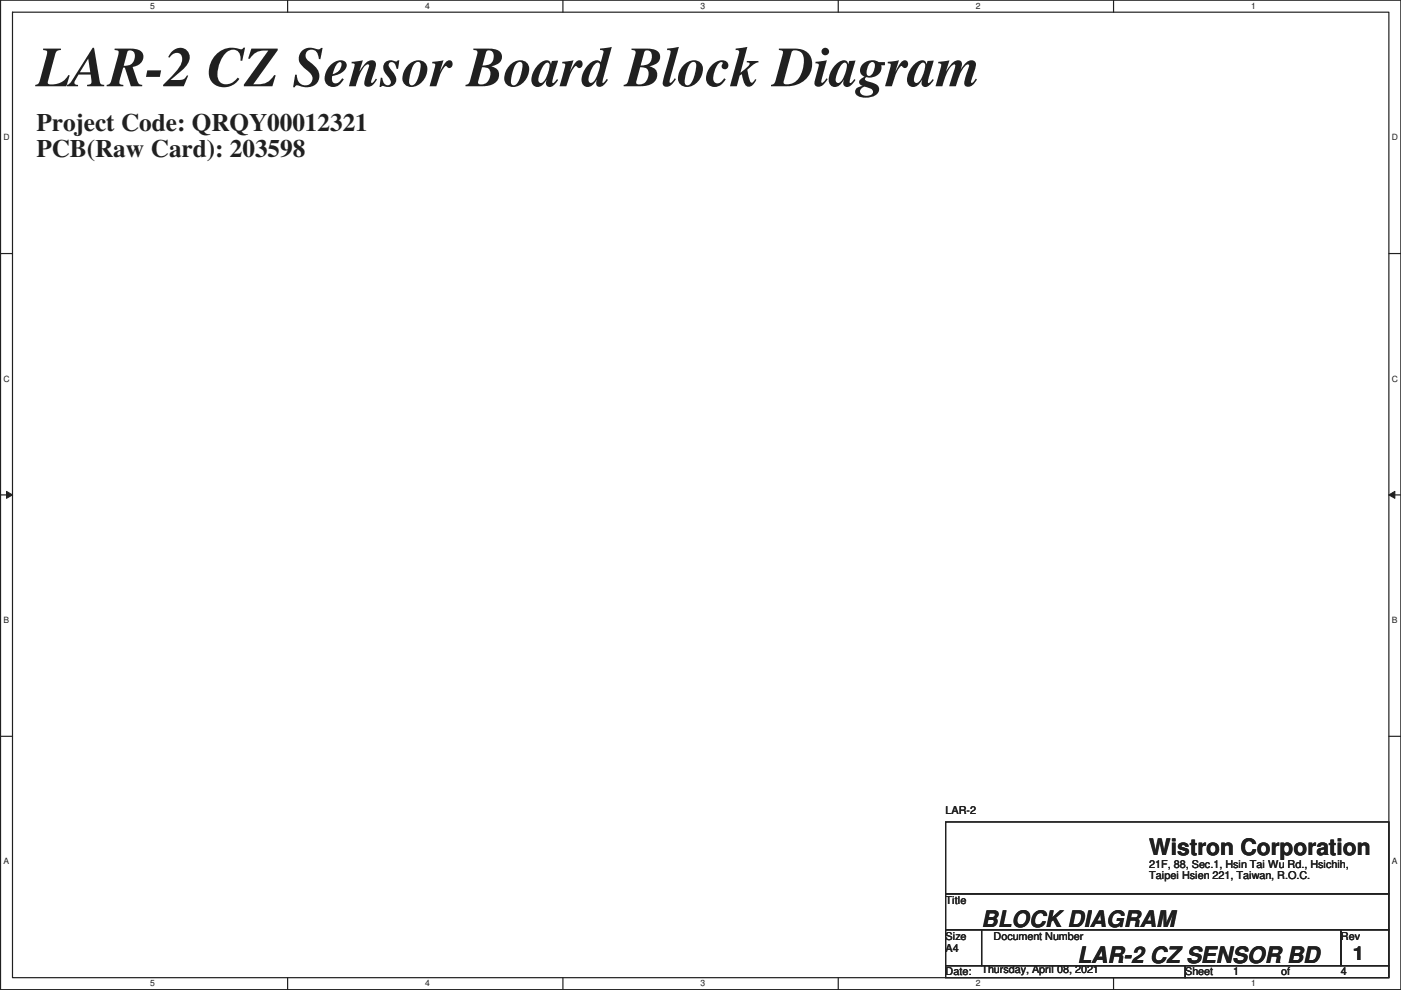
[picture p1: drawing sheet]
<svg xmlns="http://www.w3.org/2000/svg" width="297mm" height="210mm" viewBox="0 0 297 210" stroke-linecap="round" stroke-linejoin="round" font-family="sans-serif">
<defs><g id="words">
<text font-size="11.9" fill="#231f20" x="7.7" y="18.3">LAR-2 CZ Sensor Board Block Diagram</text>
<g font-size="5.3" fill="#231f20">
<text x="7.7" y="27.8">Project Code: QRQY00012321</text>
<text x="7.7" y="33.3">PCB(Raw Card): 203598</text>
</g>
<g font-size="4.8" fill="#231f20">
<text x="243.7" y="181.3">Wistron Corporation</text>
<text x="208.1" y="196.5">BLOCK DIAGRAM</text>
<text x="228.4" y="204.1">LAR-2 CZ SENSOR BD</text>
</g>
<text font-size="4.1" fill="#231f20" x="286.8" y="203.4">1</text>
<g font-size="2.3" fill="#231f20">
<text x="200.5" y="172.5">LAR-2</text>
<text x="243.7" y="184">21F, 88, Sec.1, Hsin Tai Wu Rd., Hsichih,</text>
<text x="200.5" y="191.6">Title</text>
<text x="243.7" y="186.3">Taipei Hsien 221, Taiwan, R.O.C.</text>
<text x="200.5" y="199.2">Size</text>
<text x="200.5" y="201.7">A4</text>
<text x="210.7" y="199.2">Document Number</text>
<text x="284.3" y="199.2">Rev</text>
<text x="200.5" y="206.8">Date:</text>
<text x="208.1" y="206.3">Thursday, April 08, 2021</text>
<text x="251.3" y="206.8">Sheet</text>
<text x="261.5" y="206.8">1</text>
<text x="271.6" y="206.8">of</text>
<text x="284.3" y="206.8">4</text>
</g>
<g font-size="1.8" fill="#231f20">
<text x="31.8" y="1.9">5</text>
<text x="90.1" y="1.9">4</text>
<text x="148.5" y="1.9">3</text>
<text x="206.9" y="1.9">2</text>
<text x="265.3" y="1.9">1</text>
<text x=".7" y="29.8">D</text>
<text x="295.1" y="29.8">D</text>
<text x=".7" y="80.9">C</text>
<text x="295.1" y="80.9">C</text>
<text x=".7" y="132.1">B</text>
<text x="295.1" y="132.1">B</text>
<text x=".7" y="183.3">A</text>
<text x="295.1" y="183.3">A</text>
<text x="31.8" y="209.2">5</text>
<text x="90.1" y="209.2">4</text>
<text x="148.5" y="209.2">3</text>
<text x="206.9" y="209.2">2</text>
<text x="265.3" y="209.2">1</text>
</g>
</g></defs>
<path d="M.1 0h296.9v209.8h-296.9zM2.6 2.6h291.9v204.7h-291.9z" fill="none" stroke="#231f20" stroke-width=".25"/>
<g fill="#fff">
<path d="M31.8 .3h1v2h-1z"/>
<path d="M31.8 207.5h1v2h-1z"/>
</g>
<path d="M61 0v2.6M61 207.3v2.5" fill="none" stroke="#231f20" stroke-width=".25"/>
<g fill="#fff">
<path d="M90.1 .3h1v2h-1z"/>
<path d="M90.1 207.5h1v2h-1z"/>
</g>
<path d="M119.4 0v2.6M119.4 207.3v2.5" fill="none" stroke="#231f20" stroke-width=".25"/>
<g fill="#fff">
<path d="M148.5 .3h1v2h-1z"/>
<path d="M148.5 207.5h1v2h-1z"/>
</g>
<path d="M177.7 0v2.6M177.7 207.3v2.5" fill="none" stroke="#231f20" stroke-width=".25"/>
<g fill="#fff">
<path d="M206.9 .3h1v2h-1z"/>
<path d="M206.9 207.5h1v2h-1z"/>
</g>
<path d="M236.1 0v2.6M236.1 207.3v2.5" fill="none" stroke="#231f20" stroke-width=".25"/>
<g fill="#fff">
<path d="M265.3 .3h.9v2h-.9z"/>
<path d="M265.3 207.5h.9v2h-.9z"/>
<path d="M.7 28.2h1.3v1.9h-1.3z"/>
<path d="M295.1 28.2h1.3v1.9h-1.3z"/>
<path d="M.7 79.3h1.3v2h-1.3z"/>
<path d="M295.1 79.3h1.3v2h-1.3z"/>
</g>
<path d="M.1 53.8h2.5M294.5 53.8h2.5" fill="none" stroke="#231f20" stroke-width=".25"/>
<g fill="#fff">
<path d="M.7 130.5h1.2v2h-1.2z"/>
<path d="M295.1 130.5h1.2v2h-1.2z"/>
</g>
<path d="M.1 104.9h2.5M294.5 104.9h2.5" fill="none" stroke="#231f20" stroke-width=".25"/>
<path d="M1.4 104.2l1.2 .7-1.2 .8z" fill="#231f20"/>
<path d="M1.4 104.2l1.2 .7-1.2 .8z" fill="none" stroke="#231f20" stroke-width=".21"/>
<path d="M294.5 104.9l1.2-.7v1.5z" fill="#231f20"/>
<path d="M294.5 104.9l1.2-.7v1.5z" fill="none" stroke="#231f20" stroke-width=".21"/>
<g fill="#fff">
<path d="M.7 181.7h1.2v2h-1.2z"/>
<path d="M295.1 181.7h1.2v2h-1.2z"/>
</g>
<path d="M.1 156.1h2.5M294.5 156.1h2.5M200.5 174.3h94v15.2h-94zM200.5 189.5h94v7.6h-94zM200.5 197.1h7.6v7.6h-7.6zM208.1 197.1h76.2v7.6h-76.2zM284.3 197.1h10.2v7.6h-10.2zM200.5 204.7h50.8v2.6h-50.8zM251.3 204.7h43.2v2.6h-43.2z" fill="none" stroke="#231f20" stroke-width=".25"/>
<path d="M200.5 174.3h94v15.2h-94zM200.5 189.5h94v7.6h-94zM200.5 197.1h7.6v7.6h-7.6zM208.1 197.1h76.2v7.6h-76.2zM284.3 197.1h10.2v7.6h-10.2zM200.5 204.7h50.8v2.6h-50.8zM251.3 204.7h43.2v2.6h-43.2z" fill="none" stroke="#231f20" stroke-width=".21"/>
<use href="#words"/>
</svg>
